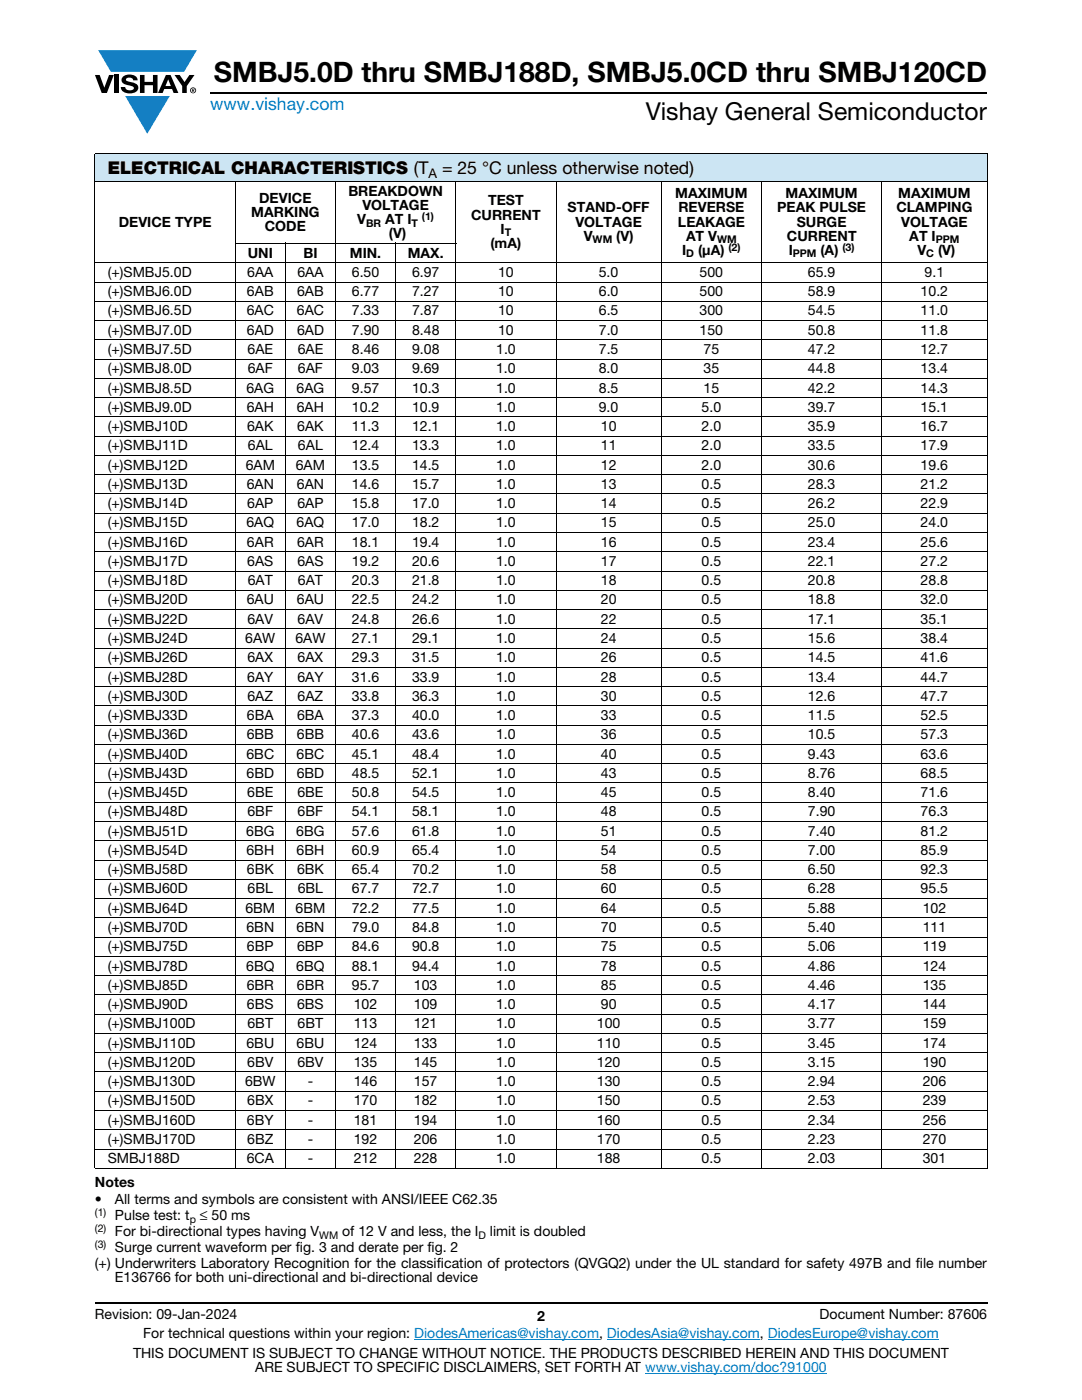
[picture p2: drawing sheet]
<svg xmlns="http://www.w3.org/2000/svg" width="216mm" height="279mm" viewBox="0 0 216 279" stroke-linecap="round" stroke-linejoin="round" font-family="sans-serif">
<defs><g id="words">
<text font-size="5.6" x="42.7" y="16.4">SMBJ5.0D thru SMBJ188D, SMBJ5.0CD thru SMBJ120CD</text>
<text font-size="4.9" x="128.8" y="24">Vishay General Semiconductor</text>
<text font-size="3.5" fill="#007ec4" x="42" y="21.9">www.vishay.com</text>
<g font-size="3.5">
<text x="21.5" y="34.8">ELECTRICAL CHARACTERISTICS (T</text>
<text x="88.2" y="34.8">= 25 °C unless otherwise noted)</text>
</g>
<g font-size="2.8">
<text x="51.7" y="40.5">DEVICE</text>
<text x="69.5" y="39.1">BREAKDOWN</text>
<text x="72.3" y="41.9">VOLTAGE</text>
<text x="97.4" y="41">TEST</text>
<text x="134.7" y="39.6">MAXIMUM</text>
<text x="156.7" y="39.6">MAXIMUM</text>
<text x="179.2" y="39.6">MAXIMUM</text>
<text x="23.7" y="45.2">DEVICE TYPE</text>
<text x="50.1" y="43.3">MARKING</text>
<text x="52.9" y="46.1">CODE</text>
<text x="71.3" y="44.7">V</text>
<text x="76.9" y="44.7">AT I</text>
<text x="77.6" y="47.5">(V)</text>
<text x="94" y="43.8">CURRENT</text>
<text x="99.9" y="46.6">I</text>
<text x="113.3" y="42.4">STAND-OFF</text>
<text x="114.8" y="45.2">VOLTAGE</text>
<text x="135.3" y="45.2">LEAKAGE</text>
<text x="135.4" y="42.4">REVERSE</text>
<text x="155.1" y="42.4">PEAK PULSE</text>
<text x="159" y="45.2">SURGE</text>
<text x="178.9" y="42.4">CLAMPING</text>
<text x="179.8" y="45.2">VOLTAGE</text>
<text x="49.4" y="51.4">UNI</text>
<text x="60.5" y="51.4">BI</text>
<text x="69.8" y="51.4">MIN.</text>
<text x="81.4" y="51.4">MAX.</text>
<text x="97.9" y="49.5">(mA)</text>
<text x="116.5" y="48">V</text>
<text x="123" y="48">(V)</text>
<text x="136.1" y="50.9">I</text>
<text x="136.9" y="48">AT V</text>
<text x="139.3" y="50.9">(μA)</text>
<text x="157" y="48">CURRENT</text>
<text x="157.4" y="50.9">I</text>
<text x="163.7" y="50.9">(A)</text>
<text x="181.4" y="48">AT I</text>
<text x="183" y="50.9">V</text>
<text x="187.2" y="50.9">(V)</text>
<text x="21.5" y="55.3">(+)SMBJ5.0D</text>
<text x="21.5" y="59.1">(+)SMBJ6.0D</text>
<text x="49.3" y="59.1">6AB</text>
<text x="49.3" y="55.3">6AA</text>
<text x="59.3" y="59.1">6AB</text>
<text x="59.3" y="55.3">6AA</text>
<text x="70.2" y="55.3">6.50</text>
<text x="70.2" y="59.1">6.77</text>
<text x="82.2" y="55.3">6.97</text>
<text x="82.2" y="59.1">7.27</text>
<text x="99.4" y="55.3">10</text>
<text x="99.4" y="59.1">10</text>
<text x="119.5" y="55.3">5.0</text>
<text x="119.5" y="59.1">6.0</text>
<text x="139.6" y="55.3">500</text>
<text x="139.6" y="59.1">500</text>
<text x="161.2" y="59.1">58.9</text>
<text x="161.2" y="55.3">65.9</text>
<text x="183.7" y="59.1">10.2</text>
<text x="184.5" y="55.3">9.1</text>
<text x="21.5" y="62.9">(+)SMBJ6.5D</text>
<text x="49.2" y="62.9">6AC</text>
<text x="59.2" y="62.9">6AC</text>
<text x="70.2" y="62.9">7.33</text>
<text x="82.2" y="62.9">7.87</text>
<text x="99.4" y="62.9">10</text>
<text x="119.5" y="62.9">6.5</text>
<text x="139.6" y="62.9">300</text>
<text x="161.2" y="62.9">54.5</text>
<text x="183.7" y="62.9">11.0</text>
<text x="21.5" y="66.8">(+)SMBJ7.0D</text>
<text x="21.5" y="70.7">(+)SMBJ7.5D</text>
<text x="49.3" y="66.8">6AD</text>
<text x="49.4" y="70.7">6AE</text>
<text x="59.3" y="66.8">6AD</text>
<text x="59.4" y="70.7">6AE</text>
<text x="70.2" y="66.8">7.90</text>
<text x="70.2" y="70.7">8.46</text>
<text x="82.2" y="66.8">8.48</text>
<text x="82.2" y="70.7">9.08</text>
<text x="99" y="70.7">1.0</text>
<text x="99.4" y="66.8">10</text>
<text x="119.5" y="66.8">7.0</text>
<text x="119.5" y="70.7">7.5</text>
<text x="139.6" y="66.8">150</text>
<text x="140.4" y="70.7">75</text>
<text x="161.2" y="70.7">47.2</text>
<text x="161.2" y="66.8">50.8</text>
<text x="183.7" y="70.7">12.7</text>
<text x="183.7" y="66.8">11.8</text>
<text x="21.5" y="74.5">(+)SMBJ8.0D</text>
<text x="49.4" y="74.5">6AF</text>
<text x="59.4" y="74.5">6AF</text>
<text x="70.2" y="74.5">9.03</text>
<text x="82.2" y="74.5">9.69</text>
<text x="99" y="74.5">1.0</text>
<text x="119.5" y="74.5">8.0</text>
<text x="140.4" y="74.5">35</text>
<text x="161.2" y="74.5">44.8</text>
<text x="183.7" y="74.5">13.4</text>
<text x="21.5" y="78.3">(+)SMBJ8.5D</text>
<text x="21.5" y="82.2">(+)SMBJ9.0D</text>
<text x="49.2" y="78.3">6AG</text>
<text x="49.2" y="82.2">6AH</text>
<text x="59.2" y="78.3">6AG</text>
<text x="59.2" y="82.2">6AH</text>
<text x="70.2" y="82.2">10.2</text>
<text x="70.2" y="78.3">9.57</text>
<text x="82.2" y="82.2">10.9</text>
<text x="82.2" y="78.3">10.3</text>
<text x="99" y="82.2">1.0</text>
<text x="99" y="78.3">1.0</text>
<text x="119.5" y="82.2">9.0</text>
<text x="119.5" y="78.3">8.5</text>
<text x="140" y="82.2">5.0</text>
<text x="140.4" y="78.3">15</text>
<text x="161.2" y="82.2">39.7</text>
<text x="161.2" y="78.3">42.2</text>
<text x="183.7" y="82.2">15.1</text>
<text x="183.7" y="78.3">14.3</text>
<text x="21.5" y="86">(+)SMBJ10D</text>
<text x="21.5" y="89.9">(+)SMBJ11D</text>
<text x="49.3" y="86">6AK</text>
<text x="49.5" y="89.9">6AL</text>
<text x="59.3" y="86">6AK</text>
<text x="59.5" y="89.9">6AL</text>
<text x="70.2" y="89.9">12.4</text>
<text x="70.2" y="86">11.3</text>
<text x="82.2" y="89.9">13.3</text>
<text x="82.2" y="86">12.1</text>
<text x="99" y="89.9">1.0</text>
<text x="99" y="86">1.0</text>
<text x="119.9" y="89.9">11</text>
<text x="119.9" y="86">10</text>
<text x="140" y="86">2.0</text>
<text x="140" y="89.9">2.0</text>
<text x="161.2" y="86">35.9</text>
<text x="161.2" y="89.9">33.5</text>
<text x="183.7" y="86">16.7</text>
<text x="183.7" y="89.9">17.9</text>
<text x="21.5" y="93.7">(+)SMBJ12D</text>
<text x="49" y="93.7">6AM</text>
<text x="59" y="93.7">6AM</text>
<text x="70.2" y="93.7">13.5</text>
<text x="82.2" y="93.7">14.5</text>
<text x="99" y="93.7">1.0</text>
<text x="119.9" y="93.7">12</text>
<text x="140" y="93.7">2.0</text>
<text x="161.2" y="93.7">30.6</text>
<text x="183.7" y="93.7">19.6</text>
<text x="21.5" y="97.6">(+)SMBJ13D</text>
<text x="21.5" y="101.4">(+)SMBJ14D</text>
<text x="49.2" y="97.6">6AN</text>
<text x="49.3" y="101.4">6AP</text>
<text x="59.2" y="97.6">6AN</text>
<text x="59.3" y="101.4">6AP</text>
<text x="70.2" y="97.6">14.6</text>
<text x="70.2" y="101.4">15.8</text>
<text x="82.2" y="97.6">15.7</text>
<text x="82.2" y="101.4">17.0</text>
<text x="99" y="97.6">1.0</text>
<text x="99" y="101.4">1.0</text>
<text x="119.9" y="97.6">13</text>
<text x="119.9" y="101.4">14</text>
<text x="140" y="97.6">0.5</text>
<text x="140" y="101.4">0.5</text>
<text x="161.2" y="97.6">28.3</text>
<text x="161.2" y="101.4">26.2</text>
<text x="183.7" y="97.6">21.2</text>
<text x="183.7" y="101.4">22.9</text>
<text x="21.5" y="105.3">(+)SMBJ15D</text>
<text x="49.2" y="105.3">6AQ</text>
<text x="59.2" y="105.3">6AQ</text>
<text x="70.2" y="105.3">17.0</text>
<text x="82.2" y="105.3">18.2</text>
<text x="99" y="105.3">1.0</text>
<text x="119.9" y="105.3">15</text>
<text x="140" y="105.3">0.5</text>
<text x="161.2" y="105.3">25.0</text>
<text x="183.7" y="105.3">24.0</text>
<text x="21.5" y="109.1">(+)SMBJ16D</text>
<text x="21.5" y="112.9">(+)SMBJ17D</text>
<text x="49.3" y="109.1">6AR</text>
<text x="49.3" y="112.9">6AS</text>
<text x="59.3" y="109.1">6AR</text>
<text x="59.3" y="112.9">6AS</text>
<text x="70.2" y="109.1">18.1</text>
<text x="70.2" y="112.9">19.2</text>
<text x="82.2" y="109.1">19.4</text>
<text x="82.2" y="112.9">20.6</text>
<text x="99" y="109.1">1.0</text>
<text x="99" y="112.9">1.0</text>
<text x="119.9" y="109.1">16</text>
<text x="119.9" y="112.9">17</text>
<text x="140" y="109.1">0.5</text>
<text x="140" y="112.9">0.5</text>
<text x="161.2" y="109.1">23.4</text>
<text x="161.2" y="112.9">22.1</text>
<text x="183.7" y="109.1">25.6</text>
<text x="183.7" y="112.9">27.2</text>
<text x="21.5" y="116.8">(+)SMBJ18D</text>
<text x="49.4" y="116.8">6AT</text>
<text x="59.4" y="116.8">6AT</text>
<text x="70.2" y="116.8">20.3</text>
<text x="82.2" y="116.8">21.8</text>
<text x="99" y="116.8">1.0</text>
<text x="119.9" y="116.8">18</text>
<text x="140" y="116.8">0.5</text>
<text x="161.2" y="116.8">20.8</text>
<text x="183.7" y="116.8">28.8</text>
<text x="21.5" y="120.6">(+)SMBJ20D</text>
<text x="21.5" y="124.5">(+)SMBJ22D</text>
<text x="49.2" y="120.6">6AU</text>
<text x="49.4" y="124.5">6AV</text>
<text x="59.2" y="120.6">6AU</text>
<text x="59.4" y="124.5">6AV</text>
<text x="70.2" y="124.5">24.8</text>
<text x="70.2" y="120.6">22.5</text>
<text x="82.2" y="124.5">26.6</text>
<text x="82.2" y="120.6">24.2</text>
<text x="99" y="124.5">1.0</text>
<text x="99" y="120.6">1.0</text>
<text x="119.9" y="124.5">22</text>
<text x="119.9" y="120.6">20</text>
<text x="140" y="120.6">0.5</text>
<text x="140" y="124.5">0.5</text>
<text x="161.2" y="120.6">18.8</text>
<text x="161.2" y="124.5">17.1</text>
<text x="183.7" y="120.6">32.0</text>
<text x="183.7" y="124.5">35.1</text>
<text x="21.5" y="128.3">(+)SMBJ24D</text>
<text x="48.9" y="128.3">6AW</text>
<text x="58.9" y="128.3">6AW</text>
<text x="70.2" y="128.3">27.1</text>
<text x="82.2" y="128.3">29.1</text>
<text x="99" y="128.3">1.0</text>
<text x="119.9" y="128.3">24</text>
<text x="140" y="128.3">0.5</text>
<text x="161.2" y="128.3">15.6</text>
<text x="183.7" y="128.3">38.4</text>
<text x="21.5" y="132.2">(+)SMBJ26D</text>
<text x="21.5" y="136">(+)SMBJ28D</text>
<text x="49.3" y="136">6AY</text>
<text x="49.4" y="132.2">6AX</text>
<text x="59.3" y="136">6AY</text>
<text x="59.4" y="132.2">6AX</text>
<text x="70.2" y="132.2">29.3</text>
<text x="70.2" y="136">31.6</text>
<text x="82.2" y="132.2">31.5</text>
<text x="82.2" y="136">33.9</text>
<text x="99" y="132.2">1.0</text>
<text x="99" y="136">1.0</text>
<text x="119.9" y="132.2">26</text>
<text x="119.9" y="136">28</text>
<text x="140" y="132.2">0.5</text>
<text x="140" y="136">0.5</text>
<text x="161.2" y="132.2">14.5</text>
<text x="161.2" y="136">13.4</text>
<text x="183.7" y="132.2">41.6</text>
<text x="183.7" y="136">44.7</text>
<text x="21.5" y="139.9">(+)SMBJ30D</text>
<text x="21.5" y="143.7">(+)SMBJ33D</text>
<text x="49.3" y="143.7">6BA</text>
<text x="49.4" y="139.9">6AZ</text>
<text x="59.3" y="143.7">6BA</text>
<text x="59.4" y="139.9">6AZ</text>
<text x="70.2" y="139.9">33.8</text>
<text x="70.2" y="143.7">37.3</text>
<text x="82.2" y="139.9">36.3</text>
<text x="82.2" y="143.7">40.0</text>
<text x="99" y="139.9">1.0</text>
<text x="99" y="143.7">1.0</text>
<text x="119.9" y="139.9">30</text>
<text x="119.9" y="143.7">33</text>
<text x="140" y="139.9">0.5</text>
<text x="140" y="143.7">0.5</text>
<text x="161.2" y="139.9">12.6</text>
<text x="161.2" y="143.7">11.5</text>
<text x="183.7" y="139.9">47.7</text>
<text x="183.7" y="143.7">52.5</text>
<text x="21.5" y="147.6">(+)SMBJ36D</text>
<text x="49.2" y="147.6">6BB</text>
<text x="59.2" y="147.6">6BB</text>
<text x="70.2" y="147.6">40.6</text>
<text x="82.2" y="147.6">43.6</text>
<text x="99" y="147.6">1.0</text>
<text x="119.9" y="147.6">36</text>
<text x="140" y="147.6">0.5</text>
<text x="161.2" y="147.6">10.5</text>
<text x="183.7" y="147.6">57.3</text>
<text x="21.5" y="151.4">(+)SMBJ40D</text>
<text x="21.5" y="155.2">(+)SMBJ43D</text>
<text x="49.2" y="151.4">6BC</text>
<text x="49.2" y="155.2">6BD</text>
<text x="59.2" y="151.4">6BC</text>
<text x="59.2" y="155.2">6BD</text>
<text x="70.2" y="151.4">45.1</text>
<text x="70.2" y="155.2">48.5</text>
<text x="82.2" y="155.2">52.1</text>
<text x="82.2" y="151.4">48.4</text>
<text x="99" y="155.2">1.0</text>
<text x="99" y="151.4">1.0</text>
<text x="119.9" y="155.2">43</text>
<text x="119.9" y="151.4">40</text>
<text x="140" y="151.4">0.5</text>
<text x="140" y="155.2">0.5</text>
<text x="161.2" y="151.4">9.43</text>
<text x="161.2" y="155.2">8.76</text>
<text x="183.7" y="151.4">63.6</text>
<text x="183.7" y="155.2">68.5</text>
<text x="21.5" y="159.1">(+)SMBJ45D</text>
<text x="49.3" y="159.1">6BE</text>
<text x="59.3" y="159.1">6BE</text>
<text x="70.2" y="159.1">50.8</text>
<text x="82.2" y="159.1">54.5</text>
<text x="99" y="159.1">1.0</text>
<text x="119.9" y="159.1">45</text>
<text x="140" y="159.1">0.5</text>
<text x="161.2" y="159.1">8.40</text>
<text x="183.7" y="159.1">71.6</text>
<text x="21.5" y="162.9">(+)SMBJ48D</text>
<text x="21.5" y="166.8">(+)SMBJ51D</text>
<text x="49.1" y="166.8">6BG</text>
<text x="49.4" y="162.9">6BF</text>
<text x="59.1" y="166.8">6BG</text>
<text x="59.4" y="162.9">6BF</text>
<text x="70.2" y="166.8">57.6</text>
<text x="70.2" y="162.9">54.1</text>
<text x="82.2" y="162.9">58.1</text>
<text x="82.2" y="166.8">61.8</text>
<text x="99" y="162.9">1.0</text>
<text x="99" y="166.8">1.0</text>
<text x="119.9" y="162.9">48</text>
<text x="119.9" y="166.8">51</text>
<text x="140" y="162.9">0.5</text>
<text x="140" y="166.8">0.5</text>
<text x="161.2" y="162.9">7.90</text>
<text x="161.2" y="166.8">7.40</text>
<text x="183.7" y="162.9">76.3</text>
<text x="183.7" y="166.8">81.2</text>
<text x="21.5" y="170.6">(+)SMBJ54D</text>
<text x="49.2" y="170.6">6BH</text>
<text x="59.2" y="170.6">6BH</text>
<text x="70.2" y="170.6">60.9</text>
<text x="82.2" y="170.6">65.4</text>
<text x="99" y="170.6">1.0</text>
<text x="119.9" y="170.6">54</text>
<text x="140" y="170.6">0.5</text>
<text x="161.2" y="170.6">7.00</text>
<text x="183.7" y="170.6">85.9</text>
<text x="21.5" y="174.5">(+)SMBJ58D</text>
<text x="21.5" y="178.3">(+)SMBJ60D</text>
<text x="49.3" y="174.5">6BK</text>
<text x="49.4" y="178.3">6BL</text>
<text x="59.3" y="174.5">6BK</text>
<text x="59.4" y="178.3">6BL</text>
<text x="70.2" y="174.5">65.4</text>
<text x="70.2" y="178.3">67.7</text>
<text x="82.2" y="174.5">70.2</text>
<text x="82.2" y="178.3">72.7</text>
<text x="99" y="174.5">1.0</text>
<text x="99" y="178.3">1.0</text>
<text x="119.9" y="174.5">58</text>
<text x="119.9" y="178.3">60</text>
<text x="140" y="174.5">0.5</text>
<text x="140" y="178.3">0.5</text>
<text x="161.2" y="174.5">6.50</text>
<text x="161.2" y="178.3">6.28</text>
<text x="183.7" y="174.5">92.3</text>
<text x="183.7" y="178.3">95.5</text>
<text x="21.5" y="182.2">(+)SMBJ64D</text>
<text x="49" y="182.2">6BM</text>
<text x="59" y="182.2">6BM</text>
<text x="70.2" y="182.2">72.2</text>
<text x="82.2" y="182.2">77.5</text>
<text x="99" y="182.2">1.0</text>
<text x="119.9" y="182.2">64</text>
<text x="140" y="182.2">0.5</text>
<text x="161.2" y="182.2">5.88</text>
<text x="184.1" y="182.2">102</text>
<text x="21.5" y="186">(+)SMBJ70D</text>
<text x="21.5" y="189.8">(+)SMBJ75D</text>
<text x="49.2" y="186">6BN</text>
<text x="49.3" y="189.8">6BP</text>
<text x="59.2" y="186">6BN</text>
<text x="59.3" y="189.8">6BP</text>
<text x="70.2" y="186">79.0</text>
<text x="70.2" y="189.8">84.6</text>
<text x="82.2" y="186">84.8</text>
<text x="82.2" y="189.8">90.8</text>
<text x="99" y="186">1.0</text>
<text x="99" y="189.8">1.0</text>
<text x="119.9" y="186">70</text>
<text x="119.9" y="189.8">75</text>
<text x="140" y="186">0.5</text>
<text x="140" y="189.8">0.5</text>
<text x="161.2" y="186">5.40</text>
<text x="161.2" y="189.8">5.06</text>
<text x="184.1" y="186">111</text>
<text x="184.1" y="189.8">119</text>
<text x="21.5" y="193.7">(+)SMBJ78D</text>
<text x="21.5" y="197.5">(+)SMBJ85D</text>
<text x="49.1" y="193.7">6BQ</text>
<text x="49.2" y="197.5">6BR</text>
<text x="59.1" y="193.7">6BQ</text>
<text x="59.2" y="197.5">6BR</text>
<text x="70.2" y="193.7">88.1</text>
<text x="70.2" y="197.5">95.7</text>
<text x="82.2" y="193.7">94.4</text>
<text x="82.6" y="197.5">103</text>
<text x="99" y="197.5">1.0</text>
<text x="99" y="193.7">1.0</text>
<text x="119.9" y="197.5">85</text>
<text x="119.9" y="193.7">78</text>
<text x="140" y="193.7">0.5</text>
<text x="140" y="197.5">0.5</text>
<text x="161.2" y="193.7">4.86</text>
<text x="161.2" y="197.5">4.46</text>
<text x="184.1" y="193.7">124</text>
<text x="184.1" y="197.5">135</text>
<text x="21.5" y="201.4">(+)SMBJ90D</text>
<text x="49.3" y="201.4">6BS</text>
<text x="59.3" y="201.4">6BS</text>
<text x="70.6" y="201.4">102</text>
<text x="82.6" y="201.4">109</text>
<text x="99" y="201.4">1.0</text>
<text x="119.9" y="201.4">90</text>
<text x="140" y="201.4">0.5</text>
<text x="161.2" y="201.4">4.17</text>
<text x="184.1" y="201.4">144</text>
<text x="21.5" y="205.2">(+)SMBJ100D</text>
<text x="21.5" y="209.1">(+)SMBJ110D</text>
<text x="49.2" y="209.1">6BU</text>
<text x="49.4" y="205.2">6BT</text>
<text x="59.2" y="209.1">6BU</text>
<text x="59.4" y="205.2">6BT</text>
<text x="70.6" y="205.2">113</text>
<text x="70.6" y="209.1">124</text>
<text x="82.6" y="205.2">121</text>
<text x="82.6" y="209.1">133</text>
<text x="99" y="205.2">1.0</text>
<text x="99" y="209.1">1.0</text>
<text x="119.1" y="205.2">100</text>
<text x="119.1" y="209.1">110</text>
<text x="140" y="205.2">0.5</text>
<text x="140" y="209.1">0.5</text>
<text x="161.2" y="205.2">3.77</text>
<text x="161.2" y="209.1">3.45</text>
<text x="184.1" y="205.2">159</text>
<text x="184.1" y="209.1">174</text>
<text x="21.5" y="212.9">(+)SMBJ120D</text>
<text x="49.3" y="212.9">6BV</text>
<text x="59.3" y="212.9">6BV</text>
<text x="70.6" y="212.9">135</text>
<text x="82.6" y="212.9">145</text>
<text x="99" y="212.9">1.0</text>
<text x="119.1" y="212.9">120</text>
<text x="140" y="212.9">0.5</text>
<text x="161.2" y="212.9">3.15</text>
<text x="184.1" y="212.9">190</text>
<text x="21.5" y="216.8">(+)SMBJ130D</text>
<text x="21.5" y="220.6">(+)SMBJ150D</text>
<text x="48.9" y="216.8">6BW</text>
<text x="49.3" y="220.6">6BX</text>
<text x="61.4" y="216.8">-</text>
<text x="61.4" y="220.6">-</text>
<text x="70.6" y="216.8">146</text>
<text x="70.6" y="220.6">170</text>
<text x="82.6" y="216.8">157</text>
<text x="82.6" y="220.6">182</text>
<text x="99" y="216.8">1.0</text>
<text x="99" y="220.6">1.0</text>
<text x="119.1" y="216.8">130</text>
<text x="119.1" y="220.6">150</text>
<text x="140" y="216.8">0.5</text>
<text x="140" y="220.6">0.5</text>
<text x="161.2" y="216.8">2.94</text>
<text x="161.2" y="220.6">2.53</text>
<text x="184.1" y="216.8">206</text>
<text x="184.1" y="220.6">239</text>
<text x="21.5" y="224.5">(+)SMBJ160D</text>
<text x="49.3" y="224.5">6BY</text>
<text x="61.4" y="224.5">-</text>
<text x="70.6" y="224.5">181</text>
<text x="82.6" y="224.5">194</text>
<text x="99" y="224.5">1.0</text>
<text x="119.1" y="224.5">160</text>
<text x="140" y="224.5">0.5</text>
<text x="161.2" y="224.5">2.34</text>
<text x="184.1" y="224.5">256</text>
<text x="21.5" y="228.3">(+)SMBJ170D</text>
<text x="21.5" y="232.2">SMBJ188D</text>
<text x="49.2" y="232.2">6CA</text>
<text x="49.3" y="228.3">6BZ</text>
<text x="61.4" y="228.3">-</text>
<text x="61.4" y="232.2">-</text>
<text x="70.6" y="228.3">192</text>
<text x="70.6" y="232.2">212</text>
<text x="82.6" y="228.3">206</text>
<text x="82.6" y="232.2">228</text>
<text x="99" y="228.3">1.0</text>
<text x="99" y="232.2">1.0</text>
<text x="119.1" y="228.3">170</text>
<text x="119.1" y="232.2">188</text>
<text x="140" y="228.3">0.5</text>
<text x="140" y="232.2">0.5</text>
<text x="161.2" y="228.3">2.23</text>
<text x="161.2" y="232.2">2.03</text>
<text x="184.1" y="228.3">270</text>
<text x="184.1" y="232.2">301</text>
<text x="18.9" y="236.8">Notes</text>
<text x="18.9" y="240.3">•</text>
<text x="22.9" y="243.5">Pulse test: t</text>
<text x="22.9" y="240.3">All terms and symbols are consistent with ANSI/IEEE C62.35</text>
<text x="39.9" y="243.5">≤ 50 ms</text>
<text x="22.9" y="246.7">For bi-directional types having V</text>
<text x="22.9" y="249.9">Surge current waveform per fig. 3 and derate per fig. 2</text>
<text x="68.3" y="246.7">of 12 V and less, the I</text>
<text x="97.8" y="246.7">limit is doubled</text>
<text x="18.9" y="253">(+) Underwriters Laboratory Recognition for the classification of protectors (QVGQ2) under the UL standard for safety 497B and file number</text>
<text x="22.9" y="255.9">E136766 for both uni-directional and bi-directional device</text>
<text x="18.9" y="263.3">Revision: 09-Jan-2024</text>
<text x="107.2" y="263.6">2</text>
<text x="163.6" y="263.3">Document Number: 87606</text>
<text x="28.6" y="267.1">For technical questions within your region: DiodesAmericas@vishay.com, DiodesAsia@vishay.com, DiodesEurope@vishay.com</text>
<text x="26.5" y="271">THIS DOCUMENT IS SUBJECT TO CHANGE WITHOUT NOTICE. THE PRODUCTS DESCRIBED HEREIN AND THIS DOCUMENT</text>
<text x="50.9" y="273.8">ARE SUBJECT TO SPECIFIC DISCLAIMERS, SET FORTH AT www.vishay.com/doc?91000</text>
</g>
<text font-size="2.6" x="85.5" y="35.5">A</text>
<g font-size="2.1">
<text x="73" y="45.2">BR</text>
<text x="82.1" y="45.2">T</text>
<text x="84.2" y="43.9">(1)</text>
<text x="100.7" y="47.1">T</text>
<text x="118.3" y="48.6">WM</text>
<text x="136.9" y="51.4">D</text>
<text x="143.1" y="48.6">WM</text>
<text x="145.4" y="50">(2)</text>
<text x="158.2" y="51.4">PPM</text>
<text x="168.1" y="50">(3)</text>
<text x="184.8" y="51.4">C</text>
<text x="186.7" y="48.6">PPM</text>
<text x="18.9" y="242.7">(1)</text>
<text x="18.9" y="245.9">(2)</text>
<text x="37.8" y="244">p</text>
<text x="18.9" y="249">(3)</text>
<text x="63.7" y="247.2">WM</text>
<text x="95.5" y="247.2">D</text>
</g>
</g></defs>
<g fill="#147fc3">
<path d="M19.6 10h19.7l-2.6 4.3h-1.1h-13.5z"/>
<path d="M25 19.2h8.9l-4.5 7.5z"/>
</g>
<g fill="#000">
<path d="M18.9 15h1l.9 2.5 1-2.5h.9l-1.4 3.6h-1zM22.9 15h.9v3.6h-.9zM24.6 15.3a2.1 2.1 0 0 1 2.8 .3l.1 .4h-.9a.79 .79 0 0 0-.7-.5 .79 .79 0 0 0-.8 .4l.3 .3 1 .2a1.08 1.08 0 0 1 1.2 1 1.08 1.08 0 0 1-1.1 1.2 1.73 1.73 0 0 1-2.4-1.2h.9a.96 .96 0 0 0 .8 .6 .96 .96 0 0 0 .9-.4 1.31 1.31 0 0 0-1.2-.6 1.03 1.03 0 0 1-1.1-.6 1.03 1.03 0 0 1 .2-1.1zM27.9 15h.9v1.3h1.7v-1.3h.9v3.6h-.9v-1.6h-1.7v1.6h-.9zM34.8 15h1.1l.9 1.4 1-1.4h1l-1.5 2.2v1.4h-.9v-1.4z"/>
<path d="M33.6 15.9l.5 1.3h-1.1zM33.1 15l-1.6 3.6h1l.3-.8h1.5l.3 .8h1l-1.6-3.6z"/>
<path d="M38.4 17.8h.2v.2h-.2zM38.3 17.7v.7h.1v-.3l.4 .3-.2-.3 .2-.2-.1-.2z"/>
<path d="M38.1 18a.46 .46 0 0 1 .9 0 .46 .46 0 0 1-.9 0zM37.9 18a.6 .6 0 0 0 1.2 0 .6 .6 0 0 0-1.2 0z"/>
</g>
<path d="M42 18.6h155M18.9 260h178.1" fill="none" stroke="#000" stroke-width=".36"/>
<path d="M82.6 267.3h36.9M121.1 267.3h30.5M128.7 274h36.3M153.2 267.3h34.1" fill="none" stroke="#007ec4" stroke-width=".2"/>
<path d="M18.9 30.7h178.1v5.5h-178.1z" fill="#cce5f3"/>
<g fill="#fff">
<path d="M132 52.4h20v3.9h-20z"/>
<path d="M132 56.3h20v3.8h-20z"/>
<path d="M132 60.1h20v3.9h-20z"/>
<path d="M132 64h20v3.8h-20z"/>
<path d="M132 67.8h20v3.8h-20z"/>
<path d="M132 71.6h20v3.9h-20z"/>
<path d="M132 75.5h20v3.9h-20z"/>
<path d="M132 79.4h20v3.8h-20z"/>
<path d="M132 83.2h20v3.8h-20z"/>
<path d="M132 87h20v3.9h-20z"/>
<path d="M132 90.9h20v3.8h-20z"/>
<path d="M132 94.7h20v3.9h-20z"/>
<path d="M132 98.6h20v3.8h-20z"/>
<path d="M132 102.4h20v3.9h-20z"/>
<path d="M132 106.3h20v3.8h-20z"/>
<path d="M132 110.1h20v3.9h-20z"/>
<path d="M132 114h20v3.8h-20z"/>
<path d="M132 117.8h20v3.8h-20z"/>
<path d="M132 121.6h20v3.9h-20z"/>
<path d="M132 125.5h20v3.8h-20z"/>
<path d="M132 129.3h20v3.9h-20z"/>
<path d="M132 133.2h20v3.8h-20z"/>
<path d="M132 137h20v3.9h-20z"/>
<path d="M132 140.9h20v3.8h-20z"/>
<path d="M132 144.7h20v3.9h-20z"/>
<path d="M132 148.6h20v3.8h-20z"/>
<path d="M132 152.4h20v3.9h-20z"/>
<path d="M132 156.3h20v3.8h-20z"/>
<path d="M132 160.1h20v3.9h-20z"/>
<path d="M132 164h20v3.8h-20z"/>
<path d="M132 167.8h20v3.8h-20z"/>
<path d="M132 171.6h20v3.9h-20z"/>
<path d="M132 175.5h20v3.8h-20z"/>
<path d="M132 179.3h20v3.9h-20z"/>
<path d="M132 183.2h20v3.8h-20z"/>
<path d="M132 187h20v3.9h-20z"/>
<path d="M132 190.9h20v3.8h-20z"/>
<path d="M132 194.7h20v3.9h-20z"/>
<path d="M132 198.6h20v3.8h-20z"/>
<path d="M132 202.4h20v3.8h-20z"/>
<path d="M132 206.2h20v3.9h-20z"/>
<path d="M132 210.1h20v3.8h-20z"/>
<path d="M132 213.9h20v3.9h-20z"/>
<path d="M132 217.8h20v3.8h-20z"/>
<path d="M132 221.6h20v3.9h-20z"/>
<path d="M132 225.5h20v3.8h-20z"/>
</g>
<g fill="none" stroke="#000" stroke-width=".2">
<path d="M18.9 30.7h178.1M18.9 36.2h178.1M18.9 30.8v202.3M46.9 36.1v197.2M67 36.1v197.2M91 36.1v197.2M111 36.1v197.2M132 36.1v197.2M152 36.1v197.2M176 36.1v197.2M197 30.8v202.3M18.9 52.4h178.1"/>
<path d="M18.9 56.3h178.1M46.9 48.6h44.1M56.9 48.5v184.8M79 48.5v184.8M18.9 60.1h178.1M18.9 64h178.1M18.9 67.8h178.1M18.9 71.6h178.1M18.9 75.5h178.1M18.9 79.4h178.1M18.9 83.2h178.1M18.9 87h178.1"/>
<path d="M18.9 90.9h178.1M18.9 94.7h178.1M18.9 98.6h178.1M18.9 102.4h178.1M18.9 106.3h178.1M18.9 110.1h178.1M18.9 114h178.1M18.9 117.8h178.1M18.9 121.6h178.1M18.9 125.5h178.1M18.9 129.3h178.1M18.9 133.2h178.1"/>
<path d="M18.9 137h178.1M18.9 140.9h178.1M18.9 144.7h178.1M18.9 148.6h178.1M18.9 152.4h178.1M18.9 156.3h178.1M18.9 160.1h178.1M18.9 164h178.1M18.9 167.8h178.1M18.9 171.6h178.1M18.9 175.5h178.1M18.9 179.3h178.1"/>
<path d="M18.9 183.2h178.1M18.9 187h178.1M18.9 190.9h178.1M18.9 194.7h178.1M18.9 198.6h178.1M18.9 202.4h178.1M18.9 206.2h178.1M18.9 210.1h178.1M18.9 213.9h178.1M18.9 217.8h178.1M18.9 221.6h178.1M18.9 225.5h178.1"/>
<path d="M18.9 229.3h178.1M18.9 233.2h178.1"/>
</g>
<use href="#words"/>
</svg>
